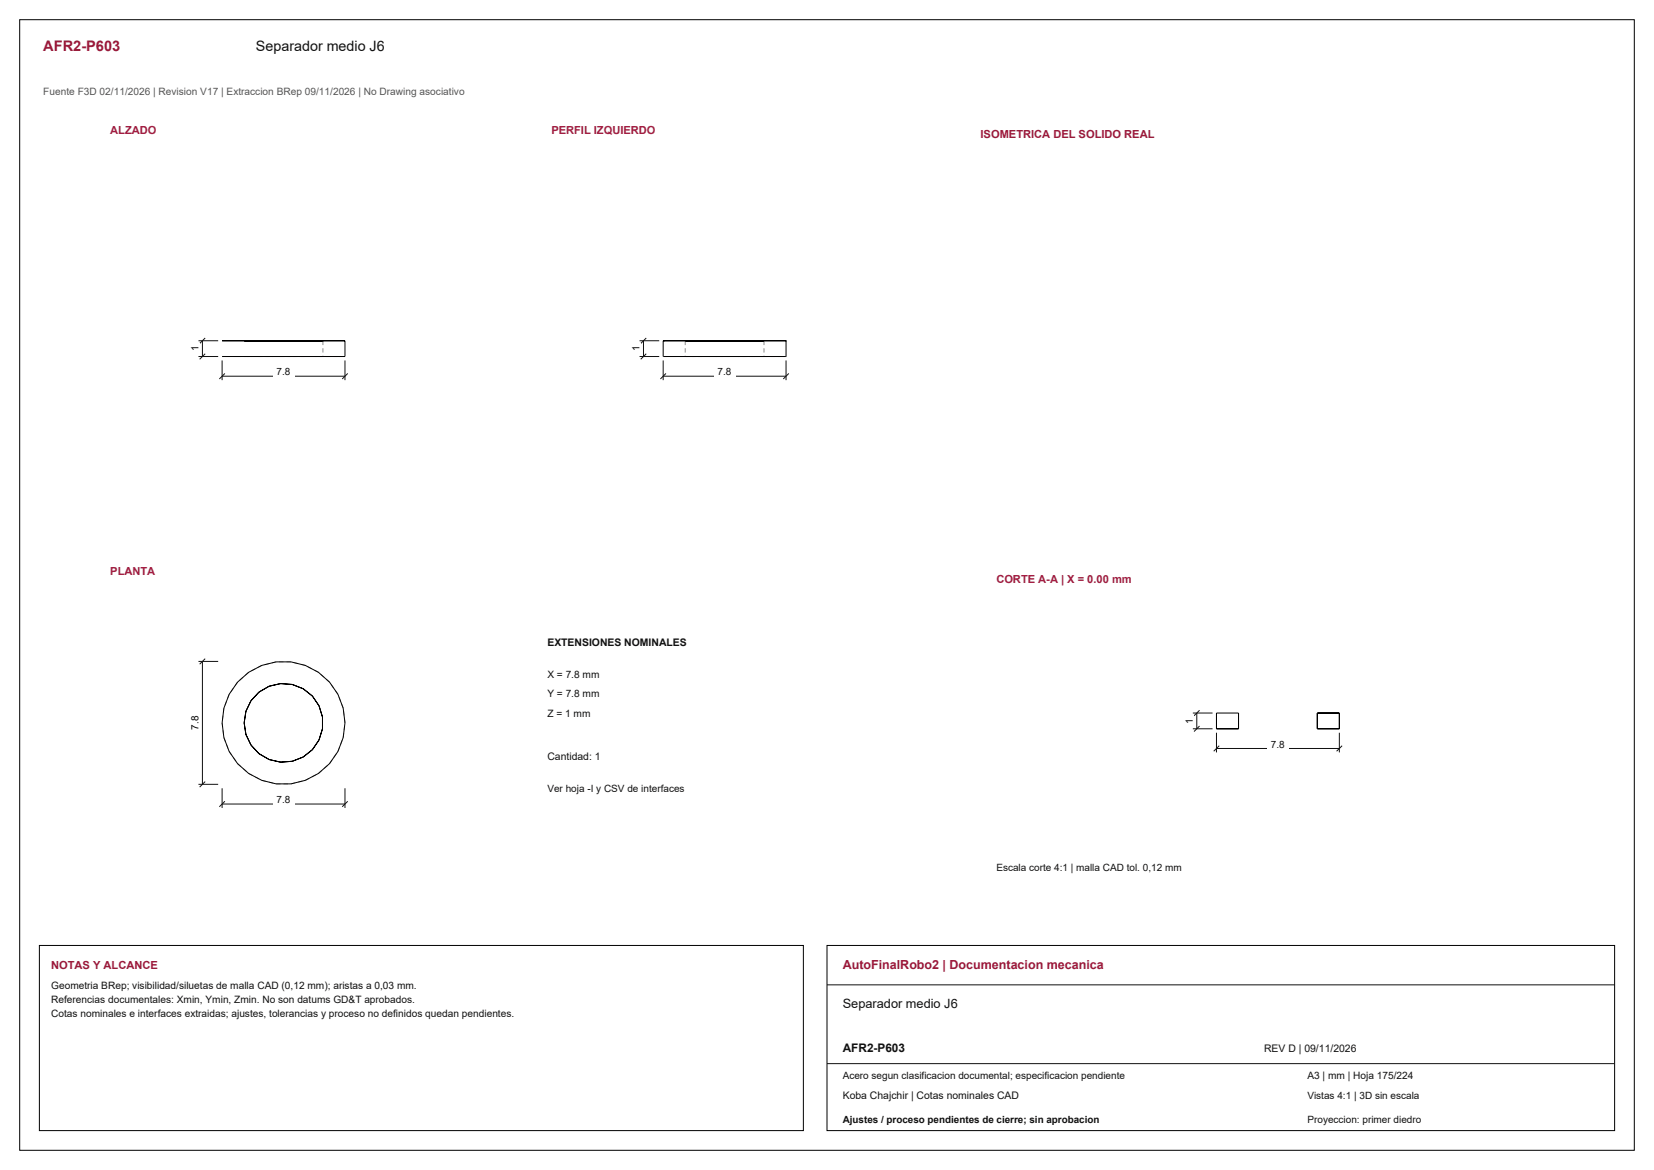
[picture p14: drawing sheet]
<svg xmlns="http://www.w3.org/2000/svg" width="420mm" height="297mm" viewBox="0 0 420 297" stroke-linecap="round" stroke-linejoin="round" font-family="sans-serif">
<defs><g id="words">
<text font-size="3.7" fill="#981b39" x="11" y="13">AFR2-P603</text>
<text font-size="3.6" fill="#111" x="65" y="13">Separador medio J6</text>
<text font-size="3.2" fill="#981b39" x="214" y="246">AutoFinalRobo2 | Documentacion mecanica</text>
<text font-size="3.2" fill="#111" x="214" y="256">Separador medio J6</text>
<text font-size="3" fill="#111" x="214" y="267">AFR2-P603</text>
<g font-size="2.8" fill="#a91843">
<text x="28" y="34">ALZADO</text>
<text x="140" y="34">PERFIL IZQUIERDO</text>
<text x="28" y="146">PLANTA</text>
<text x="253" y="148">CORTE A-A | X = 0.00 mm</text>
</g>
<g font-size="2.8" fill="#981b39">
<text x="249" y="35">ISOMETRICA DEL SOLIDO REAL</text>
<text x="13" y="246">NOTAS Y ALCANCE</text>
</g>
<text font-size="2.6" fill="#555" x="11" y="24">Fuente F3D 02/11/2026 | Revision V17 | Extraccion BRep 09/11/2026 | No Drawing asociativo</text>
<g font-size="2.6" fill="#111">
<text x="139" y="164">EXTENSIONES NOMINALES</text>
<text x="139" y="172">X = 7.8 mm</text>
<text x="139" y="177">Y = 7.8 mm</text>
<text x="139" y="182">Z = 1 mm</text>
<text x="139" y="193">Cantidad: 1</text>
<text x="13" y="251">Geometria BRep; visibilidad/siluetas de malla CAD (0,12 mm); aristas a 0,03 mm.</text>
<text x="13" y="254.6">Referencias documentales: Xmin, Ymin, Zmin. No son datums GD&amp;T aprobados.</text>
<text x="13" y="258.2">Cotas nominales e interfaces extraidas; ajustes, tolerancias y proceso no definidos quedan pendientes.</text>
<text x="321" y="267">REV D | 09/11/2026</text>
<text x="332" y="274">A3 | mm | Hoja 175/224</text>
<text x="214" y="279">Koba Chajchir | Cotas nominales CAD</text>
</g>
<g font-size="2.5">
<text x="50.4" y="89.2" transform="rotate(-90 50.4 89.2)">1</text>
<text x="162.4" y="89.2" transform="rotate(-90 162.4 89.2)">1</text>
<text x="50.4" y="185.3" transform="rotate(-90 50.4 185.3)">7.8</text>
<text x="302.9" y="183.7" transform="rotate(-90 302.9 183.7)">1</text>
</g>
<g font-size="2.5" fill="#111">
<text x="70.2" y="95.3">7.8</text>
<text x="182.2" y="95.3">7.8</text>
<text x="322.7" y="189.8">7.8</text>
<text x="70.2" y="203.9">7.8</text>
<text x="139" y="201">Ver hoja -I y CSV de interfaces</text>
<text x="253" y="221">Escala corte 4:1 | malla CAD tol. 0,12 mm</text>
<text x="214" y="274">Acero segun clasificacion documental; especificacion pendiente</text>
<text x="332" y="279">Vistas 4:1 | 3D sin escala</text>
<text x="214" y="285">Ajustes / proceso pendientes de cierre; sin aprobacion</text>
<text x="332" y="285">Proyeccion: primer diedro</text>
</g>
</g></defs>
<path d="M5 5h410v287h-410zM56.4 86.5h31.2v4h-31.2M81.9 86.5h.1" fill="none" stroke="#000" stroke-width=".25"/>
<g fill="none" stroke="#8c8c8c" stroke-width=".25" stroke-dasharray="1.1 .8" stroke-linecap="butt">
<path d="M56.9 90.5h-.5M58.2 90.5h-1.3M60.3 90.5h-2.1M62 90.5h.4M62.4 90.5h1.3M62.4 90.5h-.4M63.1 90.5h-2.8M63.7 90.5h2.1M63.7 90.5h-1.3M65.8 90.5h2.5M65.8 90.5h-2.1M66.5 90.5h-3.4"/>
<path d="M68.3 90.5h3M68.3 90.5h-2.5M70.1 90.5h-3.6M71.3 90.5h2.9M71.3 90.5h-3M73.9 90.5h-3.8M74.2 90.5h2.8M74.2 90.5h-2.9M77 90.5h2.3M77 90.5h-2.8M77.5 90.5h-3.6M79.3 90.5h1.7"/>
<path d="M79.3 90.5h-2.3M80.9 90.5h-3.4M81 90.5h.9M81 90.5h-1.7M81.9 90.5h-.9M82 86.5v4M83.7 90.5h-2.8M85.8 90.5h-2.1M87.1 90.5h-1.3M87.6 90.5h-.5"/>
</g>
<path d="M56.4 91.5v5M56.4 95.5h31.2M57.1 94.8l-1.4 1.4M87.6 91.5v5M88.3 94.8l-1.4 1.4" fill="none" stroke="#111" stroke-width=".25"/>
<path d="M69.2 93.4h5.6v3h-5.6z" fill-rule="evenodd" fill="#fff"/>
<path d="M50.4 90.5h5M50.4 86.5h5M51.4 86.5v4M52.1 89.8l-1.4 1.4M52.1 85.8l-1.4 1.4" fill="none" stroke="#111" stroke-width=".25"/>
<path d="M47.6 87.1h3.2v2.8h-3.2z" fill-rule="evenodd" fill="#fff"/>
<g fill="none" stroke="#8c8c8c" stroke-width=".25" stroke-dasharray="1.1 .8" stroke-linecap="butt">
<path d="M169.4 90.5h-.9M171.2 90.5h-1.8M173.7 90.5h-2.5M174 86.5v4M174 90.5h.3M174.3 90.5h1M174.7 90.5h-.7M175.3 90.5h1.9M176.2 90.5h-1.5M176.8 90.5h-3.1M177.2 90.5h2.5M178.4 90.5h-2.2"/>
<path d="M179.7 90.5h2.8M180.3 90.5h-3.5M181.1 90.5h-2.7M182.5 90.5h3M184 90.5h-2.9M184 90.5h-3.7M185.5 90.5h2.8M186.9 90.5h-2.9M187.7 90.5h-3.7M188.3 90.5h2.5M189.6 90.5h-2.7M190.8 90.5h1.9"/>
<path d="M191.2 90.5h-3.5M191.8 90.5h-2.2M192.7 90.5h1M193.3 90.5h-1.5M193.7 90.5h.3M194 90.5h-.7M194 86.5v4M194.3 90.5h-3.1M196.8 90.5h-2.5M198.6 90.5h-1.8M199.5 90.5h-.9"/>
</g>
<path d="M168.4 86.5v4M168.5 86.5h.1M168.5 86.5h31M168.5 90.5h31M199.5 86.5h.1M199.6 86.5v4" fill="none" stroke="#000" stroke-width=".25"/>
<path d="M168.4 91.5v5M168.4 95.5h31.2M169.1 94.8l-1.4 1.4M199.6 91.5v5M200.3 94.8l-1.4 1.4" fill="none" stroke="#111" stroke-width=".25"/>
<path d="M181.2 93.4h5.6v3h-5.6z" fill-rule="evenodd" fill="#fff"/>
<path d="M162.4 90.5h5M162.4 86.5h5M163.4 86.5v4M164.1 89.8l-1.4 1.4M164.1 85.8l-1.4 1.4" fill="none" stroke="#111" stroke-width=".25"/>
<path d="M159.6 87.1h3.2v2.8h-3.2z" fill-rule="evenodd" fill="#fff"/>
<g fill="none" stroke="#8c8c8c" stroke-width=".25" stroke-dasharray="1.1 .8" stroke-linecap="butt">
<path d="M56.9 179.8l-.5 3.7M58.2 176.3l-1.3 3.5M60.3 173.2l-2.1 3.1M63.1 170.7l-2.8 2.5M66.5 168.9l-3.4 1.8M70.1 168l-3.6 .9M73.9 168h-3.8M77.5 168.9l-3.6-.9M80.9 170.7l-3.4-1.8M83.7 173.2l-2.8-2.5M85.8 176.3l-2.1-3.1M87.1 179.8l-1.3-3.5"/>
<path d="M56.4 183.5l.5 3.7M56.9 187.2l1.3 3.5M58.2 190.7l2.1 3.1M60.3 193.8l2.8 2.5M63.1 196.3l3.4 1.8M66.5 198.1l3.6 .9M70.1 199h3.8M73.9 199l3.6-.9M77.5 198.1l3.4-1.8M80.9 196.3l2.8-2.5M83.7 193.8l2.1-3.1M85.8 190.7l1.3-3.5"/>
<path d="M87.1 187.2l.5-3.7M87.6 183.5l-.5-3.7"/>
</g>
<g fill="none" stroke="#000" stroke-width=".25">
<circle cx="72" cy="183.5" r="15.6"/>
<circle cx="72" cy="183.5" r="10"/>
</g>
<path d="M56.4 200.1v5M56.4 204.1h31.2M57.1 203.4l-1.4 1.4M87.6 200.1v5M88.3 203.4l-1.4 1.4" fill="none" stroke="#111" stroke-width=".25"/>
<path d="M69.2 202h5.6v3h-5.6z" fill-rule="evenodd" fill="#fff"/>
<path d="M50.4 167.9h5M51.4 167.9v31.2M52.1 167.2l-1.4 1.4M50.4 199.1h5M52.1 198.4l-1.4 1.4" fill="none" stroke="#111" stroke-width=".25"/>
<path d="M47.6 181h3.2v5h-3.2z" fill-rule="evenodd" fill="#fff"/>
<path d="M308.9 181h5.6v4h-5.6zM334.5 181h5.6v4h-5.6z" fill="none" stroke="#000" stroke-width=".25"/>
<path d="M308.9 186v5M308.9 190h31.2M309.6 189.3l-1.4 1.4M340.1 186v5M340.8 189.3l-1.4 1.4" fill="none" stroke="#111" stroke-width=".25"/>
<path d="M321.7 187.9h5.6v3h-5.6z" fill-rule="evenodd" fill="#fff"/>
<path d="M302.9 185h5M302.9 181h5M303.9 181v4M304.6 184.3l-1.4 1.4M304.6 180.3l-1.4 1.4" fill="none" stroke="#111" stroke-width=".25"/>
<path d="M300.1 181.6h3.2v2.8h-3.2z" fill-rule="evenodd" fill="#fff"/>
<path d="M10 240h194v47h-194zM210 240h200v47h-200z" fill="none" stroke="#000" stroke-width=".25"/>
<path d="M210 250h200M210 270h200" fill="none" stroke="#111" stroke-width=".25"/>
<use href="#words"/>
</svg>
